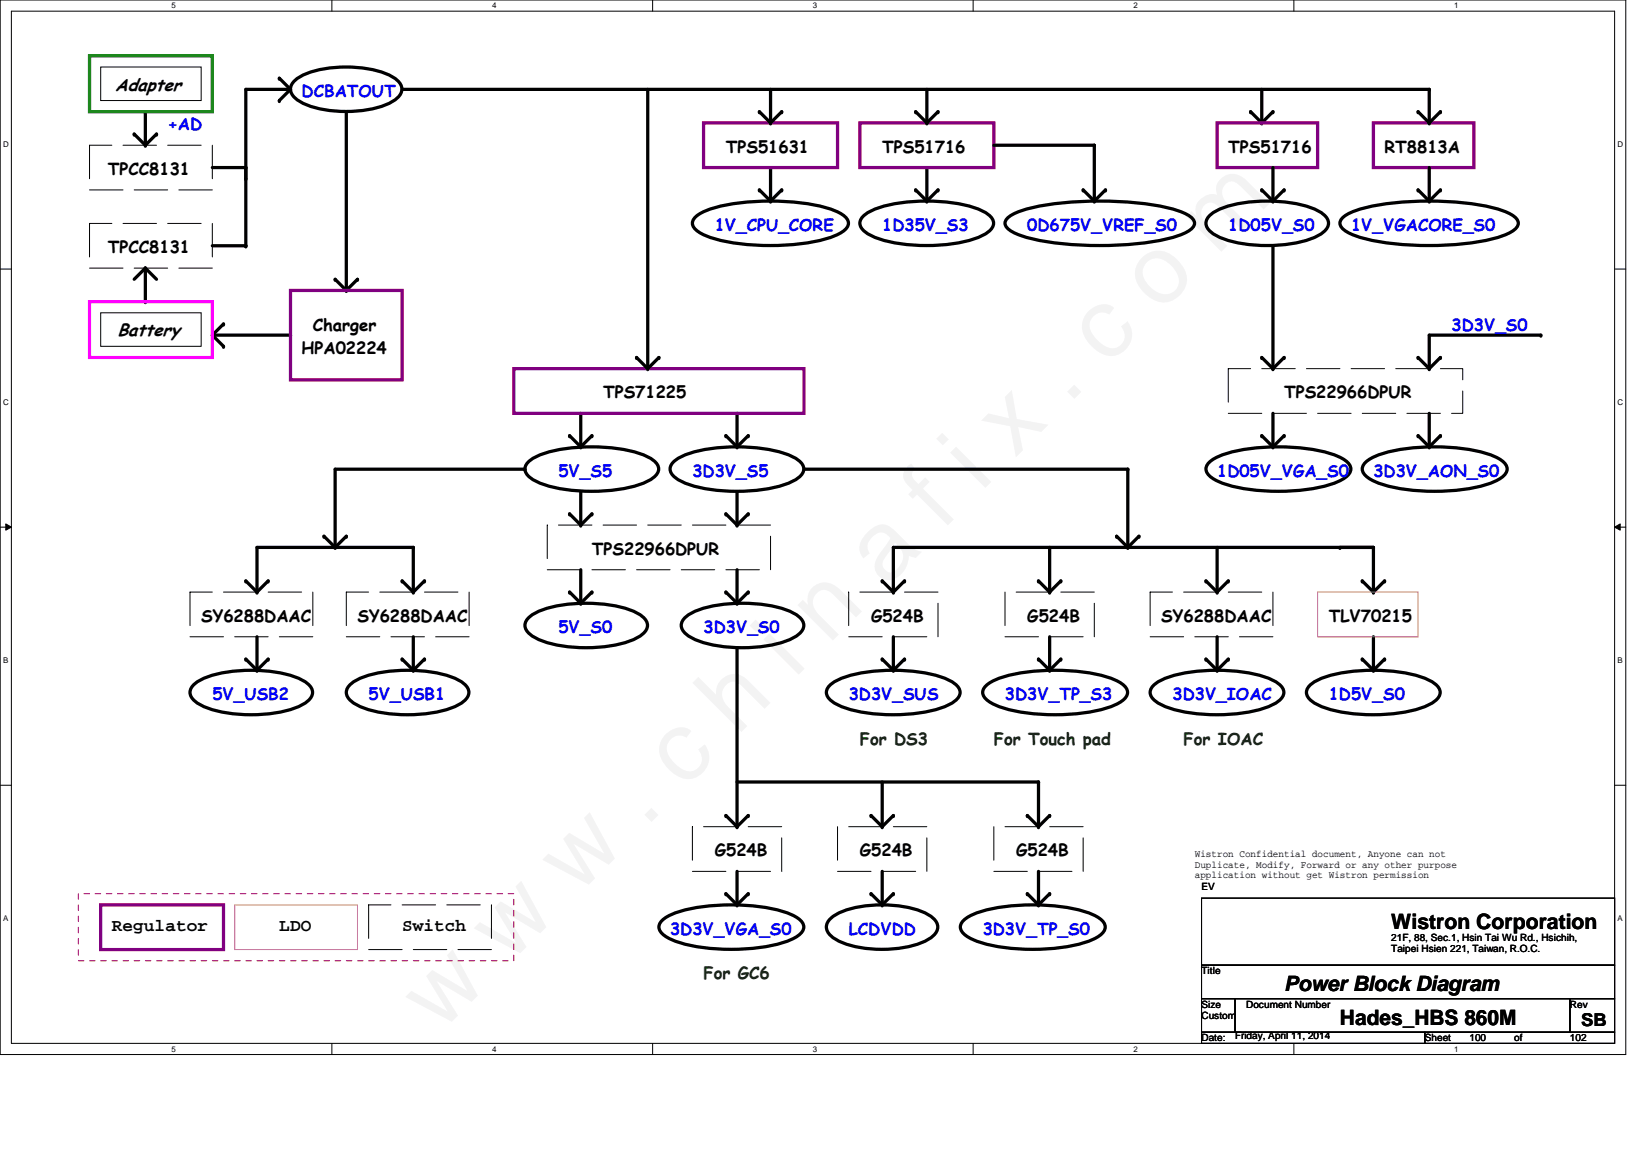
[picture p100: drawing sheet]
<svg xmlns="http://www.w3.org/2000/svg" width="297mm" height="210mm" viewBox="0 0 297 210" stroke-linecap="round" stroke-linejoin="round" font-family="sans-serif">
<defs><g id="words">
<text font-size="17.6" x="80.1" y="188" transform="rotate(-45 80.1 188)">w w w . c h i n a f i x . c o m</text>
<g font-size="3.9">
<text x="253.2" y="169">Wistron Corporation</text>
<text x="233.7" y="180.3">Power Block Diagram</text>
<text x="243.9" y="186.4">Hades_HBS 860M</text>
</g>
<g font-size="3.2">
<text x="21" y="16.6">Adapter</text>
<text x="21.4" y="61.1">Battery</text>
<text x="20.4" y="169.3">Regulator</text>
<text x="50.8" y="169.3">LDO</text>
<text x="73.2" y="169.3">Switch</text>
<text x="287.8" y="186.6">SB</text>
</g>
<g font-size="3" fill="#00f">
<text x="54.9" y="17.6">DCBATOUT</text>
<text x="30.5" y="23.7">+AD</text>
<text x="130.1" y="42">1V_CPU_CORE</text>
<text x="160.6" y="42">1D35V_S3</text>
<text x="187" y="42">0D675V_VREF_S0</text>
<text x="223.6" y="42">1D05V_S0</text>
<text x="245.9" y="42">1V_VGACORE_S0</text>
<text x="264.2" y="60.3">3D3V_S0</text>
<text x="101.6" y="86.7">5V_S5</text>
<text x="126" y="86.7">3D3V_S5</text>
<text x="221.5" y="86.7">1D05V_VGA_S0</text>
<text x="250" y="86.7">3D3V_AON_S0</text>
<text x="101.6" y="115.1">5V_S0</text>
<text x="128.1" y="115.1">3D3V_S0</text>
<text x="38.6" y="127.3">5V_USB2</text>
<text x="67.1" y="127.3">5V_USB1</text>
<text x="154.5" y="127.3">3D3V_SUS</text>
<text x="182.9" y="127.3">3D3V_TP_S3</text>
<text x="213.4" y="127.3">3D3V_IOAC</text>
<text x="241.8" y="127.3">1D5V_S0</text>
<text x="122" y="170">3D3V_VGA_S0</text>
<text x="154.5" y="170">LCDVDD</text>
<text x="178.9" y="170">3D3V_TP_S0</text>
</g>
<g font-size="3">
<text x="132.1" y="27.8">TPS51631</text>
<text x="160.6" y="27.8">TPS51716</text>
<text x="223.6" y="27.8">TPS51716</text>
<text x="252" y="27.8">RT8813A</text>
<text x="19.7" y="31.8">TPCC8131</text>
<text x="19.7" y="46.1">TPCC8131</text>
<text x="54.9" y="64.3">HPA02224</text>
<text x="56.9" y="60.3">Charger</text>
<text x="109.8" y="72.5">TPS71225</text>
<text x="233.7" y="72.5">TPS22966DPUR</text>
<text x="107.7" y="100.9">TPS22966DPUR</text>
<text x="36.6" y="113.1">SY6288DAAC</text>
<text x="65.1" y="113.1">SY6288DAAC</text>
<text x="158.5" y="113.1">G524B</text>
<text x="187" y="113.1">G524B</text>
<text x="211.4" y="113.1">SY6288DAAC</text>
<text x="241.8" y="113.1">TLV70215</text>
<text x="130.1" y="155.8">G524B</text>
<text x="156.5" y="155.8">G524B</text>
<text x="185" y="155.8">G524B</text>
</g>
<g font-size="3" fill="#004000">
<text x="156.5" y="135.5">For DS3</text>
<text x="180.9" y="135.5">For Touch pad</text>
<text x="215.4" y="135.5">For IOAC</text>
<text x="128.1" y="178.1">For GC6</text>
</g>
<g font-size="1.8">
<text x="217.5" y="155.9">Wistron Confidential document, Anyone can not</text>
<text x="217.5" y="157.8">Duplicate, Modify, Forward or any other purpose</text>
<text x="217.5" y="159.8">application without get Wistron permission</text>
<text x="218.7" y="162">EV</text>
<text x="253.2" y="171.1">21F, 88, Sec.1, Hsin Tai Wu Rd., Hsichih,</text>
<text x="253.2" y="173.2">Taipei Hsien 221, Taiwan, R.O.C.</text>
<text x="218.7" y="177.2">Title</text>
<text x="218.7" y="183.3">Size</text>
<text x="218.7" y="185.3">Custom</text>
<text x="226.8" y="183.3">Document Number</text>
<text x="285.7" y="183.3">Rev</text>
<text x="218.7" y="189.4">Date:</text>
<text x="224.8" y="189">Friday, April 11, 2014</text>
<text x="259.3" y="189.4">Sheet</text>
<text x="267.5" y="189.4">100</text>
<text x="275.6" y="189.4">of</text>
<text x="285.7" y="189.4">102</text>
</g>
<g font-size="1.4">
<text x="31.2" y="1.5">5</text>
<text x="89.6" y="1.5">4</text>
<text x="148" y="1.5">3</text>
<text x="206.3" y="1.5">2</text>
<text x="264.7" y="1.5">1</text>
<text x=".5" y="26.8">D</text>
<text x="294.4" y="26.8">D</text>
<text x=".5" y="73.7">C</text>
<text x="294.4" y="73.7">C</text>
<text x=".5" y="120.6">B</text>
<text x="294.4" y="120.6">B</text>
<text x=".5" y="167.6">A</text>
<text x="294.4" y="167.6">A</text>
<text x="31.2" y="191.3">5</text>
<text x="89.6" y="191.3">4</text>
<text x="148" y="191.3">3</text>
<text x="206.3" y="191.3">2</text>
<text x="264.7" y="191.3">1</text>
</g>
</g></defs>
<path d="M0 0h295.9v191.8h-295.9zM2.1 2h291.8v187.8h-291.8z" fill="none" stroke="#000" stroke-width=".18"/>
<g fill="#fff">
<path d="M31.2 .2h.8v1.6h-.8z"/>
<path d="M31.2 190h.8v1.6h-.8z"/>
</g>
<path d="M60.4 0v2M60.4 189.8v2" fill="none" stroke="#000" stroke-width=".18"/>
<path d="M89.6 .2h.7v1.6h-.7z" fill="#fff"/>
<path d="M118.8 0v2" fill="none" stroke="#000" stroke-width=".18"/>
<path d="M148 .2h.7v1.6h-.7z" fill="#fff"/>
<path d="M177.1 0v2" fill="none" stroke="#000" stroke-width=".18"/>
<path d="M206.3 .2h.7v1.6h-.7z" fill="#fff"/>
<path d="M235.5 0v2" fill="none" stroke="#000" stroke-width=".18"/>
<g fill="#fff">
<path d="M264.7 .2h.7v1.6h-.7z"/>
<path d="M264.7 190h.7v1.6h-.7z"/>
<path d="M.5 25.5h1.1v1.6h-1.1z"/>
<path d="M294.4 25.5h1v1.6h-1z"/>
<path d="M.5 72.4h1.1v1.6h-1.1z"/>
<path d="M294.4 72.4h1v1.6h-1z"/>
</g>
<path d="M0 48.9h2.1M293.9 48.9h2" fill="none" stroke="#000" stroke-width=".18"/>
<g fill="#fff">
<path d="M.5 119.3h1v1.6h-1z"/>
<path d="M294.4 119.3h.9v1.6h-.9z"/>
</g>
<path d="M0 95.9h2.1M1.1 95.3l1 .6-1 .5zM293.9 95.9l1-.6v1.1zM293.9 95.9h2" fill="none" stroke="#000" stroke-width=".18"/>
<path d="M1.1 95.3l1 .6-1 .5zM293.9 95.9l1-.6v1.1z" fill="#000"/>
<g fill="#fff">
<path d="M.5 166.3h1v1.6h-1z"/>
<path d="M294.4 166.3h.9v1.6h-.9z"/>
</g>
<path d="M18.3 12.2h18.3v6.1h-18.3zM18.3 56.9h18.3v6.1h-18.3zM0 142.8h2.1M293.9 142.8h2M218.7 163.4h75.2v12.2h-75.2zM218.7 175.6h75.2v6.1h-75.2zM218.7 187.7h40.6v2.1h-40.6zM224.8 181.7h60.9v6h-60.9zM259.3 187.7h34.6v2.1h-34.6zM285.7 181.7h8.2v6h-8.2z" fill="none" stroke="#000" stroke-width=".18"/>
<path d="M128.1 22.4h24.3v8.1h-24.3zM156.5 22.4h24.4v8.1h-24.4zM221.5 22.4h18.3v8.1h-18.3zM250 22.4h18.3v8.1h-18.3zM52.9 52.8h20.3v16.3h-20.3zM93.5 67.1h52.8v8.1h-52.8zM18.3 164.6h22.4v8.1h-22.4z" fill="none" stroke="#800080" stroke-width=".59"/>
<path d="M239.8 107.7h18.3v8.1h-18.3zM42.7 164.6h22.4v8.1h-22.4z" fill="none" stroke="#ff8000" stroke-width=".18"/>
<path d="M16.3 26.4h22.3v8.1h-22.3zM16.3 40.6h22.3v8.2h-22.3zM223.6 67.1h42.6v8.1h-42.6zM99.6 95.5h40.6v8.1h-40.6zM34.6 107.7h22.3v8.1h-22.3zM63 107.7h22.4v8.1h-22.4zM67.1 164.6h22.3v8.1h-22.3z" fill="none" stroke="#000" stroke-width=".18" stroke-dasharray="6.1 2"/>
<g fill="none" stroke="#000" stroke-width=".59">
<path d="M50.8 14.2l2.1 2.1M52.9 16.3h-8.2v28.4h-6.1M52.9 16.3l-2.1 2M53.8 14.5a15.4 15.4 0 0 1 9.2-2.3 15.6 15.6 0 0 1 9.2 2.3 2.01 2.01 0 0 1 0 3.4 15.4 15.4 0 0 1-9.2 2.4 15.3 15.3 0 0 1-9.2-2.4 2.02 2.02 0 0 1 0-3.4zM73.2 16.3h186.9v6.1M117.9 16.3v50.8M140.2 16.3v6.1M168.7 16.3v6.1M229.7 16.3v6.1M24.4 24.4l2.1 2M26.5 20.3v6.1M28.5 24.4l-2 2"/>
<path d="M38.6 30.5h6.1M63 20.3v32.5M126.5 39.6a11 11 0 0 1 5.6-2.3 43.7 43.7 0 0 1 18.7 .6 6.1 6.1 0 0 1 3.5 2.2 1.62 1.62 0 0 1-.8 2 21.3 21.3 0 0 1-9.8 2.4 37.5 37.5 0 0 1-15.1-1.6 4.4 4.4 0 0 1-2.5-1.8l-.1-.5 .1-.5zM138.2 20.3l2 2.1M142.3 20.3l-2.1 2.1M166.7 20.3l2 2.1M170.7 20.3l-2 2.1M183.4 39.7a12.8 12.8 0 0 1 6-2.2 63 63 0 0 1 24.2 .6 6.7 6.7 0 0 1 3.7 2 1.45 1.45 0 0 1-.9 1.9 26.1 26.1 0 0 1-10.4 2.4 60.1 60.1 0 0 1-19.3-1.3 6.7 6.7 0 0 1-3.7-2l-.1-.5 .1-.5zM220.4 39a15.9 15.9 0 0 1 8.7-2.4 23.8 23.8 0 0 1 10.4 1.5 3.5 3.5 0 0 1 2.3 2.5 2.64 2.64 0 0 1-1.5 2 20.8 20.8 0 0 1-11.2 2 15.8 15.8 0 0 1-8.7-2.4 1.87 1.87 0 0 1 0-3.2zM227.6 20.3l2.1 2.1M231.7 20.3l-2 2.1M244.4 39.6a13.5 13.5 0 0 1 6.4-2.3 57 57 0 0 1 21.4 .6 7.1 7.1 0 0 1 4 2.2 1.55 1.55 0 0 1-.9 2 27 27 0 0 1-11.2 2.4 48.7 48.7 0 0 1-17.3-1.6 4.9 4.9 0 0 1-2.8-1.8l-.1-.5 .1-.5z"/>
<path d="M258.1 20.3l2 2.1M258.1 34.5l2 2.1M260.1 30.5v6.1M262.2 20.3l-2.1 2.1M262.2 34.5l-2.1 2.1M26.5 48.8v6.1M26.5 48.8l-2.1 2M26.5 48.8l2 2M40.7 58.9l-2.1 2.1M61 50.8l2 2M65.1 50.8l-2.1 2M38.6 61h14.3"/>
<path d="M38.6 61l2.1 2M258.1 79.2l2 2.1M258.1 65l2 2.1M260.1 75.2v6.1M262.2 79.2l-2.1 2.1M262.2 65l-2.1 2.1M280.5 61h-20.4v6.1M59 97.5l2 2.1M63 97.5l-2 2.1M75.2 99.6h-28.4v8.1M95.5 85.3h-34.5v14.3M146.3 85.3h59"/>
<path d="M162.6 99.6h87.4v8.1M220 84.2a11.5 11.5 0 0 1 6-2.4 37 37 0 0 1 17.1 1 4.6 4.6 0 0 1 2.6 2 1.74 1.74 0 0 1-.9 2.1 21.5 21.5 0 0 1-10.3 2.4 32.1 32.1 0 0 1-12.3-1.5 4.6 4.6 0 0 1-2.6-1.9l-.1-.6 .1-.5zM248.4 84.2a11.5 11.5 0 0 1 6.1-2.4 37 37 0 0 1 17.1 1 4.6 4.6 0 0 1 2.6 2 1.74 1.74 0 0 1-.9 2.1 21.5 21.5 0 0 1-10.4 2.4 32.1 32.1 0 0 1-12.2-1.5 4.6 4.6 0 0 1-2.6-1.9l-.2-.6 .2-.5zM44.7 105.7l2.1 2M44.7 119.9l2.1 2M46.8 115.8v6.1M48.8 105.7l-2 2M48.8 119.9l-2 2M134.2 117.9v32.5M247.9 105.7l2.1 2M247.9 119.9l2.1 2M250 115.8v6.1"/>
<path d="M252 105.7l-2 2M252 119.9l-2 2M35.5 124.4a15.9 15.9 0 0 1 8.7-2.4 23.8 23.8 0 0 1 10.4 1.5 3.5 3.5 0 0 1 2.3 2.4 2.64 2.64 0 0 1-1.5 2.1 20.8 20.8 0 0 1-11.2 2 15.8 15.8 0 0 1-8.7-2.5 1.87 1.87 0 0 1 0-3.1zM63.9 124.4a15.9 15.9 0 0 1 8.7-2.4 23.8 23.8 0 0 1 10.4 1.5 3.5 3.5 0 0 1 2.3 2.4 2.64 2.64 0 0 1-1.5 2.1 20.8 20.8 0 0 1-11.2 2 15.8 15.8 0 0 1-8.7-2.5 1.87 1.87 0 0 1 0-3.1zM238.2 124.9a10.1 10.1 0 0 1 5.6-2.4 31.7 31.7 0 0 1 15.8 1 4.3 4.3 0 0 1 2.4 1.9 1.81 1.81 0 0 1-.8 2.1 18.6 18.6 0 0 1-9.6 2.5 27.5 27.5 0 0 1-11.3-1.6 4.3 4.3 0 0 1-2.4-1.9l-.1-.6 .1-.5zM134.2 142.2h54.8"/>
</g>
<g fill="#000">
<circle cx="50.8" cy="18.3" r=".3"/>
<circle cx="50.8" cy="14.2" r=".3"/>
<circle cx="52.9" cy="16.3" r=".3"/>
<circle cx="260.1" cy="16.3" r=".3"/>
<circle cx="24.4" cy="24.4" r=".3"/>
<circle cx="26.5" cy="26.4" r=".3"/>
<circle cx="28.5" cy="24.4" r=".3"/>
<circle cx="44.7" cy="30.5" r=".3"/>
<circle cx="44.7" cy="32.5" r=".3"/>
<circle cx="138.2" cy="20.3" r=".3"/>
<circle cx="140.2" cy="22.4" r=".3"/>
<circle cx="142.3" cy="20.3" r=".3"/>
<circle cx="166.7" cy="20.3" r=".3"/>
<circle cx="168.7" cy="22.4" r=".3"/>
<circle cx="170.7" cy="20.3" r=".3"/>
<circle cx="227.6" cy="20.3" r=".3"/>
<circle cx="229.7" cy="22.4" r=".3"/>
<circle cx="231.7" cy="20.3" r=".3"/>
<circle cx="258.1" cy="20.3" r=".3"/>
<circle cx="258.1" cy="34.5" r=".3"/>
<circle cx="260.1" cy="22.4" r=".3"/>
<circle cx="260.1" cy="36.6" r=".3"/>
<circle cx="262.2" cy="20.3" r=".3"/>
<circle cx="262.2" cy="34.5" r=".3"/>
<circle cx="26.5" cy="48.8" r=".3"/>
<circle cx="26.5" cy="54.9" r=".3"/>
<circle cx="40.7" cy="58.9" r=".3"/>
<circle cx="44.7" cy="44.7" r=".3"/>
<circle cx="61" cy="50.8" r=".3"/>
<circle cx="63" cy="52.8" r=".3"/>
<circle cx="65.1" cy="50.8" r=".3"/>
<circle cx="40.7" cy="63" r=".3"/>
<circle cx="52.9" cy="61" r=".3"/>
<circle cx="258.1" cy="79.2" r=".3"/>
<circle cx="258.1" cy="65" r=".3"/>
<circle cx="260.1" cy="67.1" r=".3"/>
<circle cx="262.2" cy="65" r=".3"/>
<circle cx="262.2" cy="79.2" r=".3"/>
<circle cx="280.5" cy="61" r=".3"/>
<circle cx="59" cy="97.5" r=".3"/>
<circle cx="61" cy="99.6" r=".3"/>
<circle cx="63" cy="97.5" r=".3"/>
<circle cx="243.9" cy="99.6" r=".3"/>
<circle cx="250" cy="99.6" r=".3"/>
<circle cx="260.1" cy="81.3" r=".3"/>
<circle cx="44.7" cy="105.7" r=".3"/>
<circle cx="44.7" cy="119.9" r=".3"/>
<circle cx="46.8" cy="107.7" r=".3"/>
<circle cx="48.8" cy="119.9" r=".3"/>
<circle cx="48.8" cy="105.7" r=".3"/>
<circle cx="247.9" cy="119.9" r=".3"/>
<circle cx="247.9" cy="105.7" r=".3"/>
<circle cx="250" cy="107.7" r=".3"/>
<circle cx="252" cy="105.7" r=".3"/>
<circle cx="252" cy="119.9" r=".3"/>
<circle cx="46.8" cy="121.9" r=".3"/>
<circle cx="250" cy="121.9" r=".3"/>
</g>
<path d="M14.3 162.6h79.2v12.2h-79.2z" fill="none" stroke="#f00" stroke-width=".18" stroke-dasharray="1 1 1 1 1 1 1 1"/>
<path d="M16.3 10.2h22.3v10.1h-22.3z" fill="none" stroke="#008000" stroke-width=".59"/>
<path d="M16.3 54.9h22.3v10.1h-22.3z" fill="none" stroke="#f0f" stroke-width=".59"/>
<use href="#words"/>
</svg>
